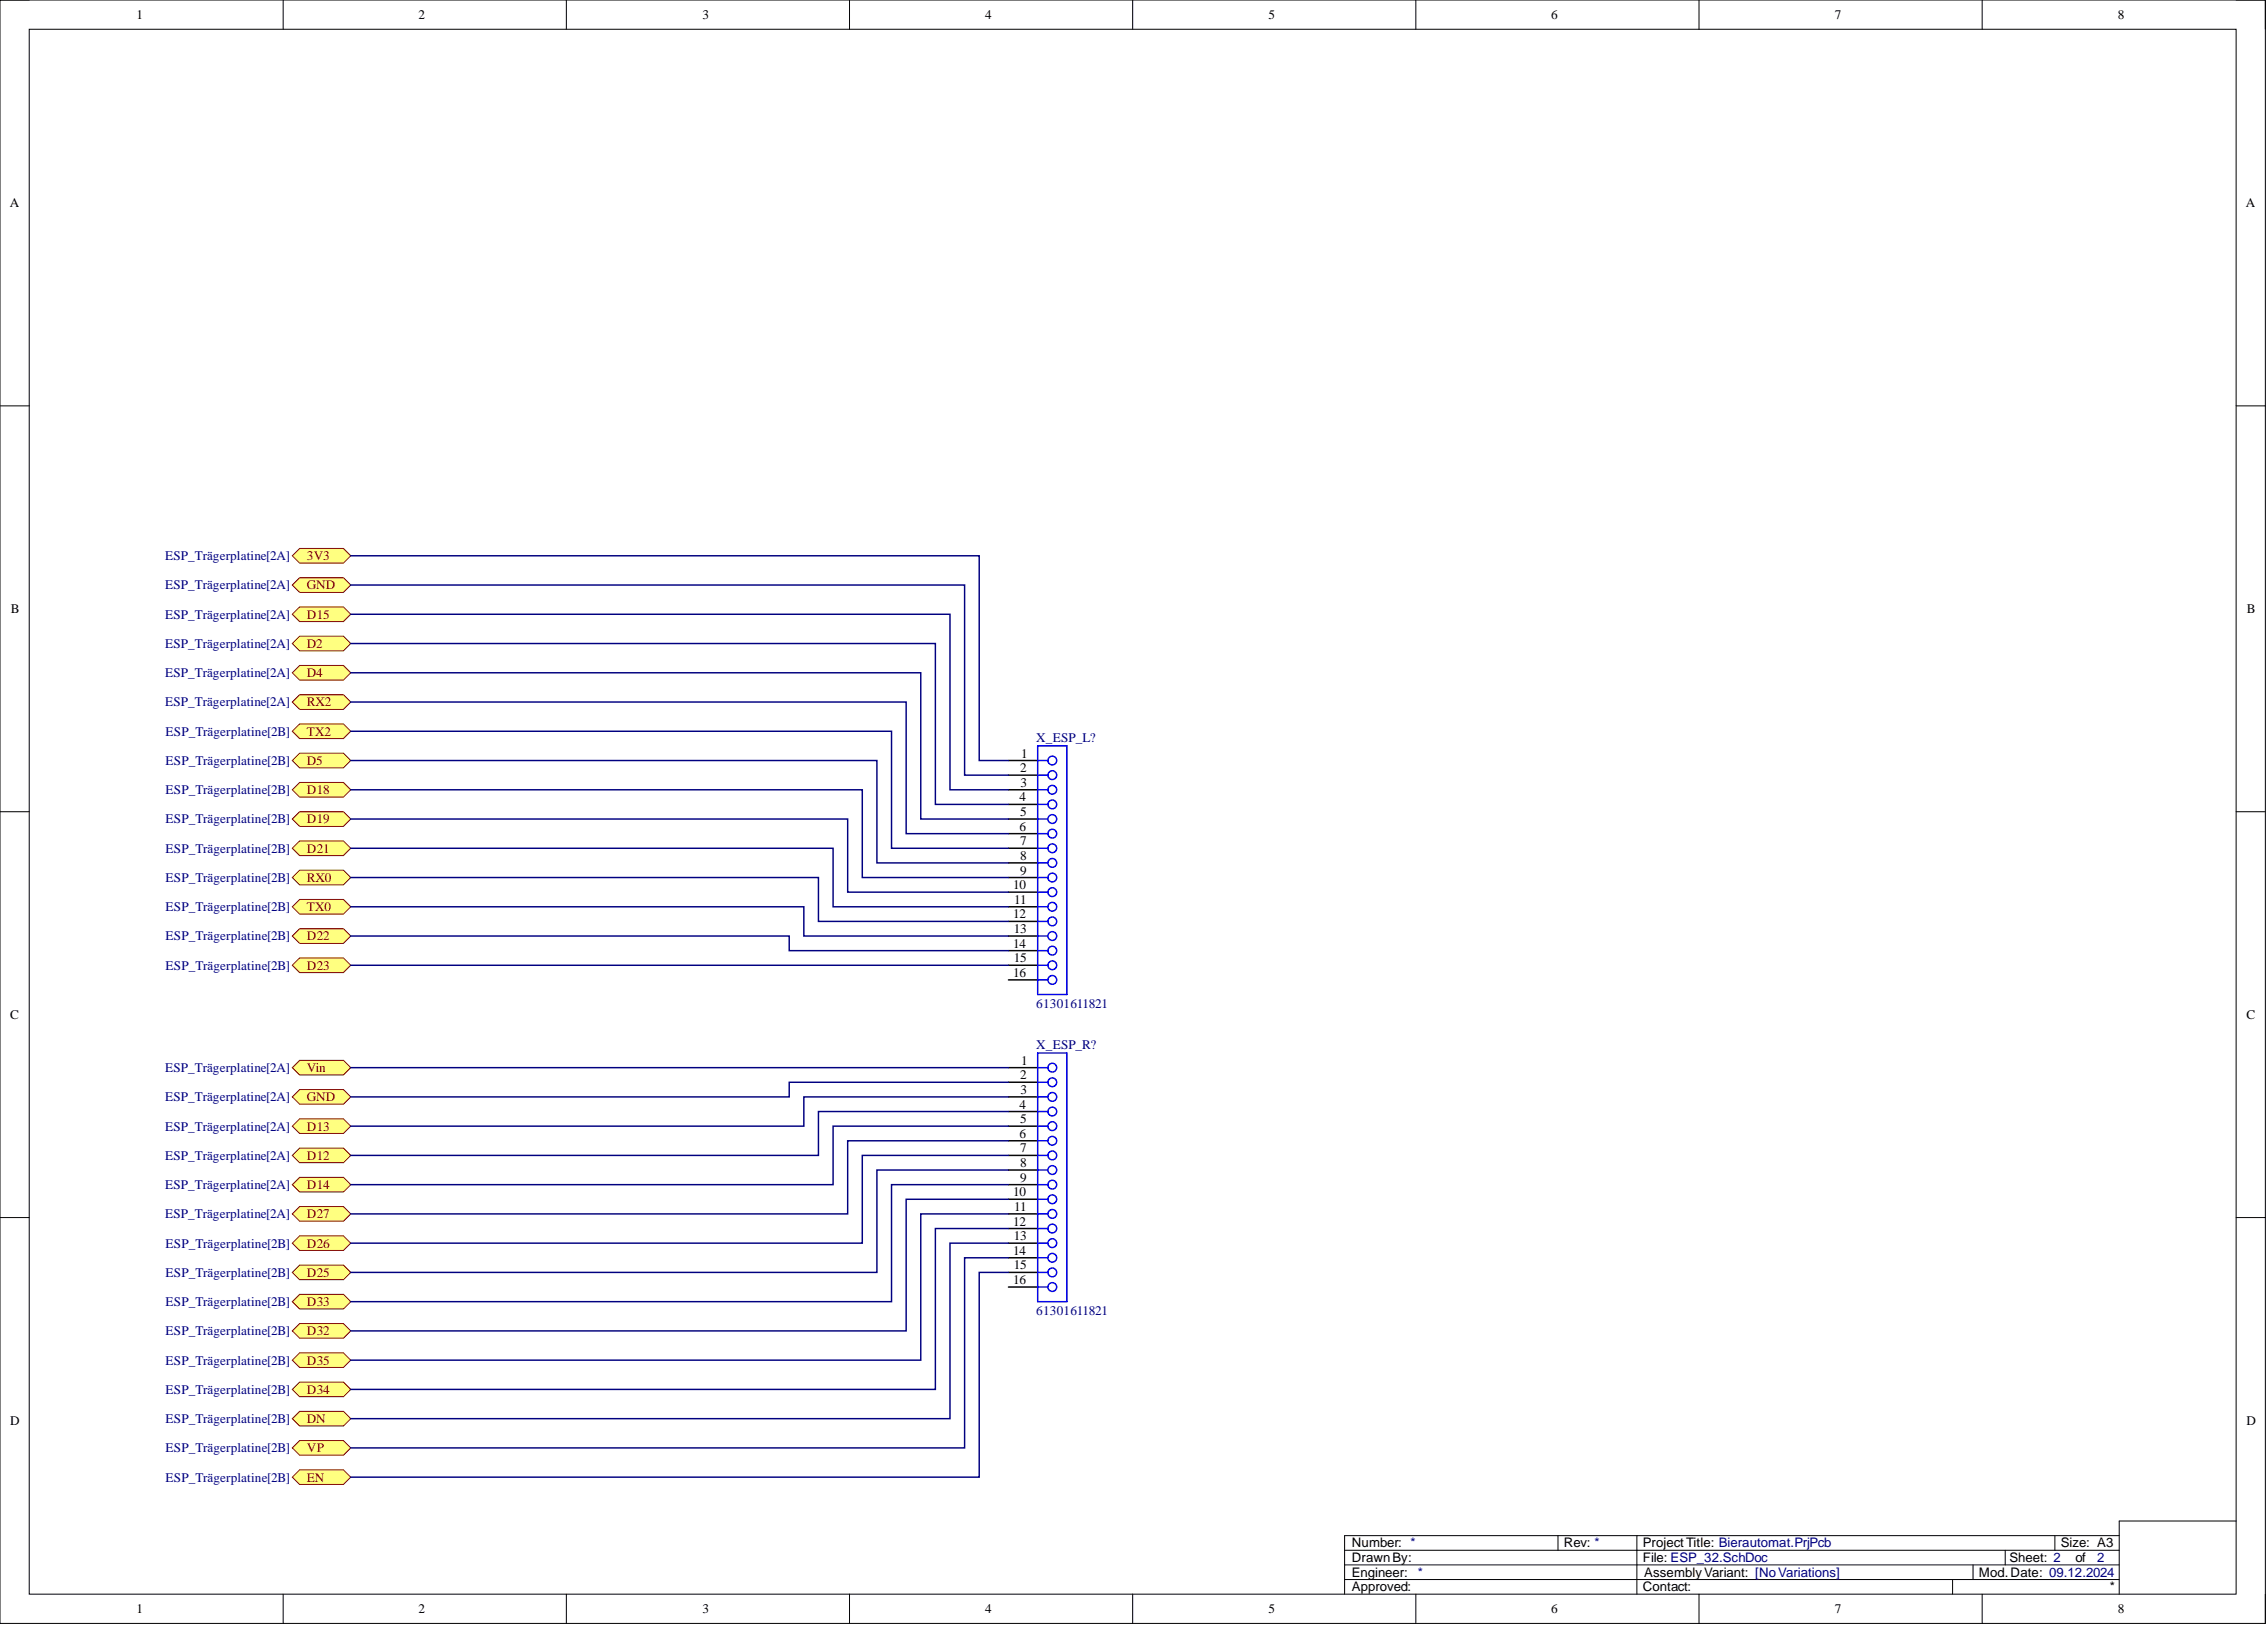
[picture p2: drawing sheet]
<svg xmlns="http://www.w3.org/2000/svg" width="393mm" height="282mm" viewBox="0 0 393 282" stroke-linecap="round" stroke-linejoin="round" font-family="sans-serif">
<defs><g id="words">
<g font-size="2.3">
<text x="23.7" y="3.3">1</text>
<text x="72.6" y="3.3">2</text>
<text x="121.9" y="3.3">3</text>
<text x="170.9" y="3.3">4</text>
<text x="220.1" y="3.3">5</text>
<text x="269.1" y="3.3">6</text>
<text x="318.3" y="3.3">7</text>
<text x="367.4" y="3.3">8</text>
<text x="1.7" y="35.9">A</text>
<text x="389.7" y="35.9">A</text>
<text x="1.9" y="106.4">B</text>
<text x="389.8" y="106.4">B</text>
<text x="177.2" y="131.4">1</text>
<text x="177" y="133.9">2</text>
<text x="177.1" y="136.5">3</text>
<text x="176.9" y="139">4</text>
<text x="177" y="141.6">5</text>
<text x="176.9" y="144.1">6</text>
<text x="177" y="146.6">7</text>
<text x="177" y="149.2">8</text>
<text x="175.8" y="154.2">10</text>
<text x="177" y="151.7">9</text>
<text x="175.8" y="159.3">12</text>
<text x="175.9" y="161.9">13</text>
<text x="176" y="156.8">11</text>
<text x="175.8" y="164.4">14</text>
<text x="175.9" y="166.9">15</text>
<text x="175.8" y="169.5">16</text>
<text x="1.8" y="176.7">C</text>
<text x="389.8" y="176.7">C</text>
<text x="177.2" y="184.7">1</text>
<text x="177" y="187.2">2</text>
<text x="177.1" y="189.8">3</text>
<text x="176.9" y="192.3">4</text>
<text x="176.9" y="197.4">6</text>
<text x="177" y="194.8">5</text>
<text x="177" y="199.9">7</text>
<text x="177" y="202.4">8</text>
<text x="175.8" y="207.5">10</text>
<text x="177" y="205">9</text>
<text x="175.8" y="212.6">12</text>
<text x="175.9" y="215.1">13</text>
<text x="176" y="210.1">11</text>
<text x="175.8" y="217.7">14</text>
<text x="175.9" y="220.2">15</text>
<text x="175.8" y="222.7">16</text>
<text x="1.8" y="247.2">D</text>
<text x="389.8" y="247.2">D</text>
<text x="234.6" y="268.4">Number: *</text>
<text x="271.3" y="268.4">Rev: *</text>
<text x="285" y="268.4">ProjectTitle: Bierautomat.PrjPcb</text>
<text x="357.6" y="268.4">Size: A3</text>
<text x="234.6" y="273.5">Engineer:</text>
<text x="234.6" y="270.9">DrawnBy:</text>
<text x="285" y="270.9">File: ESP_32.SchDoc</text>
<text x="285.3" y="273.5">AssemblyVariant: [NoVariations]</text>
<text x="343.4" y="273.5">Mod.Date: 09.12.2024</text>
<text x="348.7" y="270.9">Sheet: 2</text>
<text x="360.1" y="270.9">of</text>
<text x="23.7" y="279.8">1</text>
<text x="72.6" y="279.8">2</text>
<text x="121.9" y="279.8">3</text>
<text x="170.9" y="279.8">4</text>
<text x="220.1" y="279.8">5</text>
<text x="234.6" y="276">Approved:</text>
<text x="269.1" y="279.8">6</text>
<text x="285" y="276">Contact:</text>
<text x="318.3" y="279.8">7</text>
<text x="366.1" y="276">*</text>
<text x="367.4" y="279.8">8</text>
</g>
<g font-size="2.3" fill="#000080">
<text x="28.7" y="97.2">ESP_Trägerplatine[2A]</text>
<text x="28.7" y="102.2">ESP_Trägerplatine[2A]</text>
<text x="28.7" y="107.3">ESP_Trägerplatine[2A]</text>
<text x="28.7" y="112.4">ESP_Trägerplatine[2A]</text>
<text x="28.7" y="117.5">ESP_Trägerplatine[2A]</text>
<text x="28.7" y="122.5">ESP_Trägerplatine[2A]</text>
<text x="28.7" y="127.6">ESP_Trägerplatine[2B]</text>
<text x="179.8" y="128.6">X_ESP_L?</text>
<text x="28.7" y="132.7">ESP_Trägerplatine[2B]</text>
<text x="28.7" y="137.8">ESP_Trägerplatine[2B]</text>
<text x="28.7" y="142.8">ESP_Trägerplatine[2B]</text>
<text x="28.7" y="147.9">ESP_Trägerplatine[2B]</text>
<text x="28.7" y="153">ESP_Trägerplatine[2B]</text>
<text x="28.7" y="158">ESP_Trägerplatine[2B]</text>
<text x="28.7" y="163.1">ESP_Trägerplatine[2B]</text>
<text x="28.7" y="168.2">ESP_Trägerplatine[2B]</text>
<text x="179.8" y="174.8">61301611821</text>
<text x="28.7" y="186">ESP_Trägerplatine[2A]</text>
<text x="179.8" y="181.9">X_ESP_R?</text>
<text x="28.7" y="191">ESP_Trägerplatine[2A]</text>
<text x="28.7" y="196.1">ESP_Trägerplatine[2A]</text>
<text x="28.7" y="201.2">ESP_Trägerplatine[2A]</text>
<text x="28.7" y="206.2">ESP_Trägerplatine[2A]</text>
<text x="28.7" y="211.3">ESP_Trägerplatine[2A]</text>
<text x="28.7" y="216.4">ESP_Trägerplatine[2B]</text>
<text x="28.7" y="221.5">ESP_Trägerplatine[2B]</text>
<text x="28.7" y="226.5">ESP_Trägerplatine[2B]</text>
<text x="28.7" y="231.6">ESP_Trägerplatine[2B]</text>
<text x="179.8" y="228.1">61301611821</text>
<text x="28.7" y="236.7">ESP_Trägerplatine[2B]</text>
<text x="28.7" y="241.8">ESP_Trägerplatine[2B]</text>
<text x="28.7" y="246.8">ESP_Trägerplatine[2B]</text>
<text x="28.7" y="251.9">ESP_Trägerplatine[2B]</text>
<text x="28.7" y="257">ESP_Trägerplatine[2B]</text>
<text x="246" y="273.5">*</text>
<text x="363.9" y="270.9">2</text>
</g>
<g font-size="2.3" fill="#800000">
<text x="53.3" y="97.2">3V3</text>
<text x="53.3" y="102.2">GND</text>
<text x="53.3" y="107.3">D15</text>
<text x="53.3" y="112.4">D2</text>
<text x="53.3" y="117.5">D4</text>
<text x="53.3" y="122.5">RX2</text>
<text x="53.3" y="127.6">TX2</text>
<text x="53.3" y="132.7">D5</text>
<text x="53.3" y="137.8">D18</text>
<text x="53.3" y="142.8">D19</text>
<text x="53.3" y="147.9">D21</text>
<text x="53.3" y="153">RX0</text>
<text x="53.3" y="158">TX0</text>
<text x="53.3" y="163.1">D22</text>
<text x="53.3" y="168.2">D23</text>
<text x="53.3" y="186">Vin</text>
<text x="53.3" y="191">GND</text>
<text x="53.3" y="196.1">D13</text>
<text x="53.3" y="201.2">D12</text>
<text x="53.3" y="206.2">D14</text>
<text x="53.3" y="211.3">D27</text>
<text x="53.3" y="216.4">D26</text>
<text x="53.3" y="221.5">D25</text>
<text x="53.3" y="226.5">D33</text>
<text x="53.3" y="231.6">D32</text>
<text x="53.3" y="236.7">D35</text>
<text x="53.3" y="241.8">D34</text>
<text x="53.3" y="246.8">DN</text>
<text x="53.3" y="251.9">VP</text>
<text x="53.3" y="257">EN</text>
</g>
</g></defs>
<g fill="none" stroke="#000" stroke-width=".17">
<path d="M0 0h393.1v281.6h-393.1zM0 0h5.1M5.1 5.1h382.9v271.4h-382.9zM49.1 0v5.1M98.3 0v5.1M147.4 0v5.1M196.5 0v5.1M245.7 0v5.1M294.8 0v5.1M343.9 0v5.1M388 0h5.1v5.1M0 70.4h5.1"/>
<path d="M388 70.4h5.1M0 140.8h5.1M388 140.8h5.1M0 211.2h5.1M388 211.2h5.1M49.1 276.5v5.1M98.3 276.5v5.1M147.4 276.5v5.1M196.5 276.5v5.1M233.3 274h134.4M233.3 268.9h134.4M233.3 271.4h134.4"/>
<path d="M245.7 276.5v5.1M270.3 266.4v2.5M284 266.4v10.1M294.8 276.5v5.1M338.8 274v2.5M342.3 271.4v2.6M343.9 276.5v5.1M347.9 268.9v2.5M356.5 266.4v2.5M367.7 266.4h-134.4v10.1M388 263.8h-20.3v12.7M393.1 276.5v5.1"/>
</g>
<path d="M52 95.1h7.6l1.3 1.3-1.3 1.3h-7.6l-1.3-1.3z" fill-rule="evenodd" fill="#ffff80"/>
<path d="M52 95.1h7.6l1.3 1.3-1.3 1.3h-7.6l-1.3-1.3z" fill="none" stroke="#800000" stroke-width=".17"/>
<path d="M52 100.2h7.6l1.3 1.3-1.3 1.2h-7.6l-1.3-1.2z" fill-rule="evenodd" fill="#ffff80"/>
<path d="M52 100.2h7.6l1.3 1.3-1.3 1.2h-7.6l-1.3-1.2z" fill="none" stroke="#800000" stroke-width=".17"/>
<path d="M52 105.3h7.6l1.3 1.3-1.3 1.2h-7.6l-1.3-1.2z" fill-rule="evenodd" fill="#ffff80"/>
<path d="M52 105.3h7.6l1.3 1.3-1.3 1.2h-7.6l-1.3-1.2z" fill="none" stroke="#800000" stroke-width=".17"/>
<path d="M52 110.4h7.6l1.3 1.2-1.3 1.3h-7.6l-1.3-1.3z" fill-rule="evenodd" fill="#ffff80"/>
<path d="M52 110.4h7.6l1.3 1.2-1.3 1.3h-7.6l-1.3-1.3z" fill="none" stroke="#800000" stroke-width=".17"/>
<path d="M52 115.4h7.6l1.3 1.3-1.3 1.3h-7.6l-1.3-1.3z" fill-rule="evenodd" fill="#ffff80"/>
<path d="M52 115.4h7.6l1.3 1.3-1.3 1.3h-7.6l-1.3-1.3z" fill="none" stroke="#800000" stroke-width=".17"/>
<path d="M52 120.5h7.6l1.3 1.3-1.3 1.2h-7.6l-1.3-1.2z" fill-rule="evenodd" fill="#ffff80"/>
<path d="M52 120.5h7.6l1.3 1.3-1.3 1.2h-7.6l-1.3-1.2z" fill="none" stroke="#800000" stroke-width=".17"/>
<path d="M52 125.6h7.6l1.3 1.2-1.3 1.3h-7.6l-1.3-1.3z" fill-rule="evenodd" fill="#ffff80"/>
<path d="M52 125.6h7.6l1.3 1.2-1.3 1.3h-7.6l-1.3-1.3z" fill="none" stroke="#800000" stroke-width=".17"/>
<path d="M52 130.7h7.6l1.3 1.2-1.3 1.3h-7.6l-1.3-1.3z" fill-rule="evenodd" fill="#ffff80"/>
<path d="M52 130.7h7.6l1.3 1.2-1.3 1.3h-7.6l-1.3-1.3z" fill="none" stroke="#800000" stroke-width=".17"/>
<path d="M52 135.7h7.6l1.3 1.3-1.3 1.3h-7.6l-1.3-1.3z" fill-rule="evenodd" fill="#ffff80"/>
<path d="M52 135.7h7.6l1.3 1.3-1.3 1.3h-7.6l-1.3-1.3z" fill="none" stroke="#800000" stroke-width=".17"/>
<path d="M52 140.8h7.6l1.3 1.3-1.3 1.2h-7.6l-1.3-1.2z" fill-rule="evenodd" fill="#ffff80"/>
<path d="M52 140.8h7.6l1.3 1.3-1.3 1.2h-7.6l-1.3-1.2z" fill="none" stroke="#800000" stroke-width=".17"/>
<path d="M52 145.9h7.6l1.3 1.2-1.3 1.3h-7.6l-1.3-1.3z" fill-rule="evenodd" fill="#ffff80"/>
<path d="M52 145.9h7.6l1.3 1.2-1.3 1.3h-7.6l-1.3-1.3z" fill="none" stroke="#800000" stroke-width=".17"/>
<path d="M52 150.9h7.6l1.3 1.3-1.3 1.3h-7.6l-1.3-1.3z" fill-rule="evenodd" fill="#ffff80"/>
<path d="M52 150.9h7.6l1.3 1.3-1.3 1.3h-7.6l-1.3-1.3z" fill="none" stroke="#800000" stroke-width=".17"/>
<path d="M52 156h7.6l1.3 1.3-1.3 1.3h-7.6l-1.3-1.3z" fill-rule="evenodd" fill="#ffff80"/>
<path d="M52 156h7.6l1.3 1.3-1.3 1.3h-7.6l-1.3-1.3z" fill="none" stroke="#800000" stroke-width=".17"/>
<path d="M52 161.1h7.6l1.3 1.3-1.3 1.2h-7.6l-1.3-1.2z" fill-rule="evenodd" fill="#ffff80"/>
<path d="M52 161.1h7.6l1.3 1.3-1.3 1.2h-7.6l-1.3-1.2z" fill="none" stroke="#800000" stroke-width=".17"/>
<path d="M52 166.2h7.6l1.3 1.2-1.3 1.3h-7.6l-1.3-1.3z" fill-rule="evenodd" fill="#ffff80"/>
<path d="M52 166.2h7.6l1.3 1.2-1.3 1.3h-7.6l-1.3-1.3z" fill="none" stroke="#800000" stroke-width=".17"/>
<path d="M52 183.9h7.6l1.3 1.3-1.3 1.3h-7.6l-1.3-1.3z" fill-rule="evenodd" fill="#ffff80"/>
<path d="M52 183.9h7.6l1.3 1.3-1.3 1.3h-7.6l-1.3-1.3z" fill="none" stroke="#800000" stroke-width=".17"/>
<path d="M52 189h7.6l1.3 1.3-1.3 1.2h-7.6l-1.3-1.2z" fill-rule="evenodd" fill="#ffff80"/>
<path d="M52 189h7.6l1.3 1.3-1.3 1.2h-7.6l-1.3-1.2z" fill="none" stroke="#800000" stroke-width=".17"/>
<path d="M52 194.1h7.6l1.3 1.2-1.3 1.3h-7.6l-1.3-1.3z" fill-rule="evenodd" fill="#ffff80"/>
<path d="M52 194.1h7.6l1.3 1.2-1.3 1.3h-7.6l-1.3-1.3z" fill="none" stroke="#800000" stroke-width=".17"/>
<path d="M52 199.1h7.6l1.3 1.3-1.3 1.3h-7.6l-1.3-1.3z" fill-rule="evenodd" fill="#ffff80"/>
<path d="M52 199.1h7.6l1.3 1.3-1.3 1.3h-7.6l-1.3-1.3z" fill="none" stroke="#800000" stroke-width=".17"/>
<path d="M52 204.2h7.6l1.3 1.3-1.3 1.3h-7.6l-1.3-1.3z" fill-rule="evenodd" fill="#ffff80"/>
<path d="M52 204.2h7.6l1.3 1.3-1.3 1.3h-7.6l-1.3-1.3z" fill="none" stroke="#800000" stroke-width=".17"/>
<path d="M52 209.3h7.6l1.3 1.3-1.3 1.2h-7.6l-1.3-1.2z" fill-rule="evenodd" fill="#ffff80"/>
<path d="M52 209.3h7.6l1.3 1.3-1.3 1.2h-7.6l-1.3-1.2z" fill="none" stroke="#800000" stroke-width=".17"/>
<path d="M52 214.4h7.6l1.3 1.2-1.3 1.3h-7.6l-1.3-1.3z" fill-rule="evenodd" fill="#ffff80"/>
<path d="M52 214.4h7.6l1.3 1.2-1.3 1.3h-7.6l-1.3-1.3z" fill="none" stroke="#800000" stroke-width=".17"/>
<path d="M52 219.4h7.6l1.3 1.3-1.3 1.3h-7.6l-1.3-1.3z" fill-rule="evenodd" fill="#ffff80"/>
<path d="M52 219.4h7.6l1.3 1.3-1.3 1.3h-7.6l-1.3-1.3z" fill="none" stroke="#800000" stroke-width=".17"/>
<path d="M52 224.5h7.6l1.3 1.3-1.3 1.3h-7.6l-1.3-1.3z" fill-rule="evenodd" fill="#ffff80"/>
<path d="M52 224.5h7.6l1.3 1.3-1.3 1.3h-7.6l-1.3-1.3z" fill="none" stroke="#800000" stroke-width=".17"/>
<path d="M52 229.6h7.6l1.3 1.3-1.3 1.2h-7.6l-1.3-1.2z" fill-rule="evenodd" fill="#ffff80"/>
<path d="M52 229.6h7.6l1.3 1.3-1.3 1.2h-7.6l-1.3-1.2z" fill="none" stroke="#800000" stroke-width=".17"/>
<path d="M52 234.7h7.6l1.3 1.2-1.3 1.3h-7.6l-1.3-1.3z" fill-rule="evenodd" fill="#ffff80"/>
<path d="M52 234.7h7.6l1.3 1.2-1.3 1.3h-7.6l-1.3-1.3z" fill="none" stroke="#800000" stroke-width=".17"/>
<path d="M52 239.7h7.6l1.3 1.3-1.3 1.3h-7.6l-1.3-1.3z" fill-rule="evenodd" fill="#ffff80"/>
<path d="M52 239.7h7.6l1.3 1.3-1.3 1.3h-7.6l-1.3-1.3z" fill="none" stroke="#800000" stroke-width=".17"/>
<path d="M52 244.8h7.6l1.3 1.3-1.3 1.2h-7.6l-1.3-1.2z" fill-rule="evenodd" fill="#ffff80"/>
<path d="M52 244.8h7.6l1.3 1.3-1.3 1.2h-7.6l-1.3-1.2z" fill="none" stroke="#800000" stroke-width=".17"/>
<path d="M52 249.9h7.6l1.3 1.3-1.3 1.2h-7.6l-1.3-1.2z" fill-rule="evenodd" fill="#ffff80"/>
<path d="M52 249.9h7.6l1.3 1.3-1.3 1.2h-7.6l-1.3-1.2z" fill="none" stroke="#800000" stroke-width=".17"/>
<path d="M52 255h7.6l1.3 1.2-1.3 1.3h-7.6l-1.3-1.3z" fill-rule="evenodd" fill="#ffff80"/>
<path d="M52 255h7.6l1.3 1.2-1.3 1.3h-7.6l-1.3-1.3z" fill="none" stroke="#800000" stroke-width=".17"/>
<g fill="none" stroke="#000" stroke-width=".25">
<path d="M175 134.5h5M175 131.9h5M175 137h5M175 139.5h5M175 142.1h5M175 144.6h5M175 147.1h5M175 149.7h5M175 152.2h5M175 154.8h5M175 157.3h5M175 159.8h5"/>
<path d="M175 162.4h5M175 164.9h5M175 167.4h5M175 170h5M175 187.7h5M175 185.2h5M175 190.3h5M175 192.8h5M175 195.3h5M175 197.9h5M175 200.4h5M175 203h5"/>
<path d="M175 205.5h5M175 208h5M175 210.6h5M175 213.1h5M175 215.6h5M175 218.2h5M175 220.7h5M175 223.2h5"/>
</g>
<g fill="none" stroke="#00f" stroke-width=".25">
<path d="M180 134.5h1.8M180 131.9h1.8M180 139.5h1.8M180 137h1.8M180 129.4h5.1v43.1h-5.1zM180 144.6h1.8M180 142.1h1.8M180 149.7h1.8M180 147.1h1.8M180 154.8h1.8M180 152.2h1.8M180 159.8h1.8"/>
<path d="M180 157.3h1.8M180 164.9h1.8M180 162.4h1.8M180 170h1.8M180 167.4h1.8M180 182.7h5.1v43.1h-5.1zM180 187.7h1.8M180 185.2h1.8M180 192.8h1.8M180 190.3h1.8M180 197.9h1.8M180 195.3h1.8"/>
<path d="M180 203h1.8M180 200.4h1.8M180 208h1.8M180 205.5h1.8M180 213.1h1.8M180 210.6h1.8M180 218.2h1.8M180 215.6h1.8M180 223.2h1.8M180 220.7h1.8"/>
<circle cx="182.6" cy="134.5" r=".76"/>
<circle cx="182.6" cy="131.9" r=".76"/>
<circle cx="182.6" cy="137" r=".76"/>
<circle cx="182.6" cy="139.5" r=".76"/>
<circle cx="182.6" cy="147.1" r=".76"/>
<circle cx="182.6" cy="144.6" r=".76"/>
<circle cx="182.6" cy="154.8" r=".76"/>
<circle cx="182.6" cy="159.8" r=".76"/>
<circle cx="182.6" cy="157.3" r=".76"/>
<circle cx="182.6" cy="142.1" r=".76"/>
<circle cx="182.6" cy="149.7" r=".76"/>
<circle cx="182.6" cy="152.2" r=".76"/>
<circle cx="182.6" cy="170" r=".76"/>
<circle cx="182.6" cy="167.4" r=".76"/>
<circle cx="182.6" cy="162.4" r=".76"/>
<circle cx="182.6" cy="164.9" r=".76"/>
<circle cx="182.6" cy="192.8" r=".76"/>
<circle cx="182.6" cy="195.3" r=".76"/>
<circle cx="182.6" cy="185.2" r=".76"/>
<circle cx="182.6" cy="187.7" r=".76"/>
<circle cx="182.6" cy="197.9" r=".76"/>
<circle cx="182.6" cy="190.3" r=".76"/>
<circle cx="182.6" cy="205.5" r=".76"/>
<circle cx="182.6" cy="208" r=".76"/>
<circle cx="182.6" cy="218.2" r=".76"/>
<circle cx="182.6" cy="210.6" r=".76"/>
<circle cx="182.6" cy="200.4" r=".76"/>
<circle cx="182.6" cy="215.6" r=".76"/>
<circle cx="182.6" cy="203" r=".76"/>
<circle cx="182.6" cy="213.1" r=".76"/>
<circle cx="182.6" cy="220.7" r=".76"/>
<circle cx="182.6" cy="223.2" r=".76"/>
</g>
<g fill="none" stroke="#000080" stroke-width=".25">
<path d="M60.9 96.4h109v35.5h5.1M60.9 116.7h98.9v25.4h15.2M60.9 111.6h101.4v27.9h12.7M60.9 106.6h103.9v30.4h10.2M60.9 101.5h106.5v33h7.6M60.9 137h88.7v15.2h25.4M60.9 131.9h91.3v17.8h22.8M60.9 126.8h93.8v20.3h20.3M60.9 121.8h96.3v22.8h17.8M60.9 157.3h78.6v5.1h35.5M60.9 152.2h81.1v7.6h33M60.9 147.1h83.6v10.2h30.5"/>
<path d="M60.9 142.1h86.2v12.7h27.9M60.9 162.4h76v2.5h38.1M60.9 167.4h114.1M60.9 185.2h114.1M175 190.3h-35.5v5h-78.6M175 192.8h-33v7.6h-81.1M175 195.3h-30.5v10.2h-83.6M175 197.9h-27.9v12.7h-86.2M175 187.7h-38.1v2.6h-76M175 200.4h-25.4v15.2h-88.7M175 203h-22.8v17.7h-91.3M175 205.5h-20.3v20.3h-93.8"/>
<path d="M175 208h-17.8v22.9h-96.3M175 210.6h-15.2v25.3h-98.9M175 213.1h-12.7v27.9h-101.4M175 215.6h-10.2v30.5h-103.9M175 218.2h-7.6v33h-106.5M175 220.7h-5.1v35.5h-109"/>
</g>
<use href="#words"/>
</svg>
